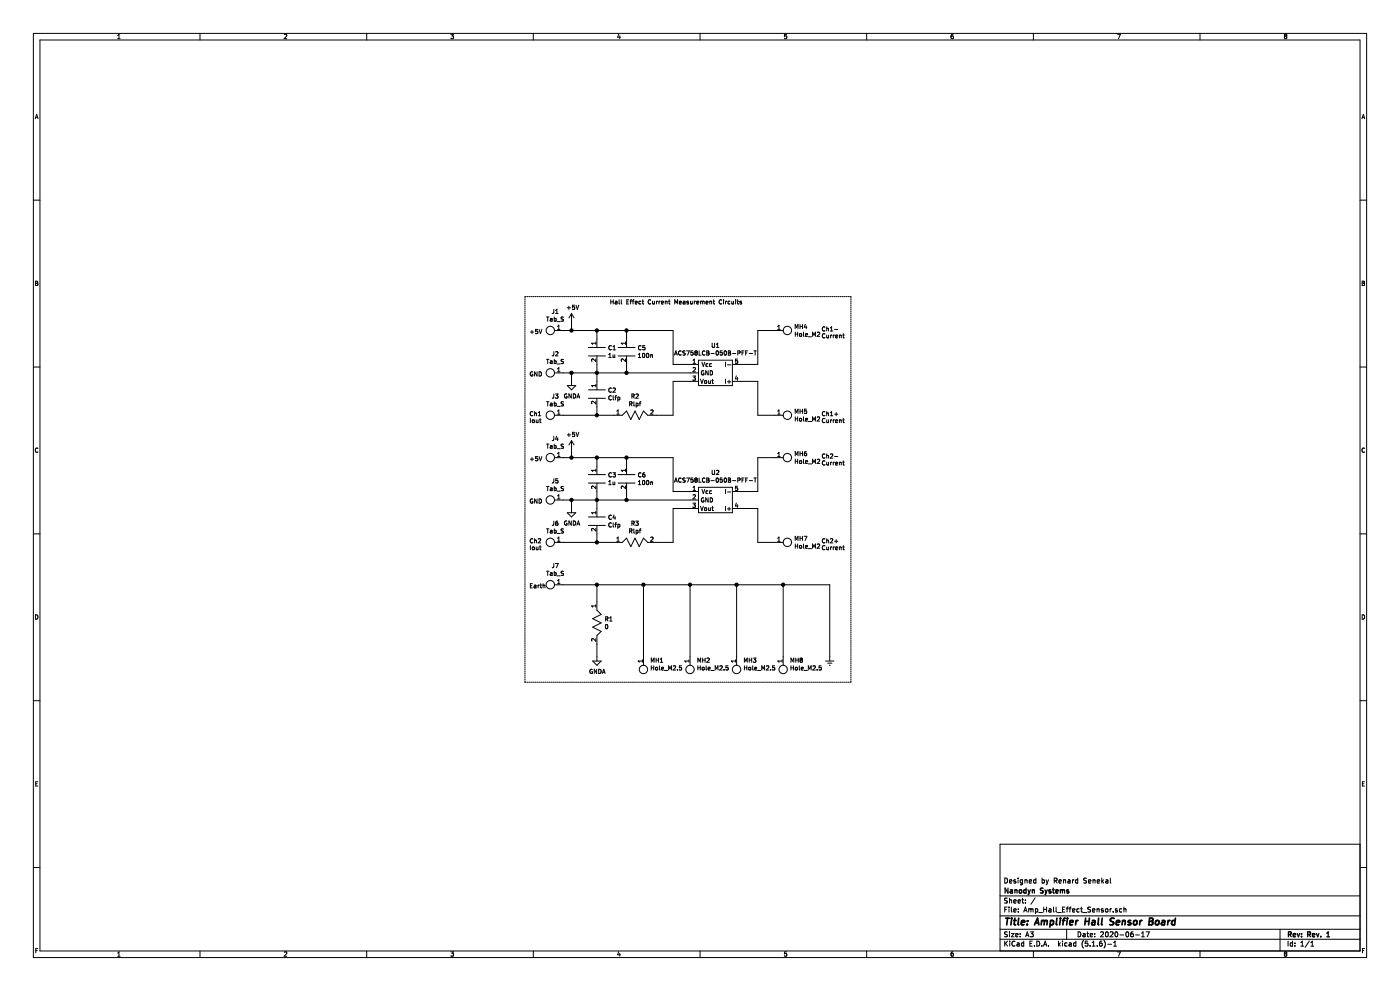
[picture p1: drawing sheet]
EESchema Schematic File Version 4
EELAYER 30 0
EELAYER END
$Descr A3 16535 11693
encoding utf-8
Sheet 1 1
Title "Amplifier Hall Sensor Board"
Date "2020-06-17"
Rev "Rev. 1"
Comp "Nanodyn Systems"
Comment1 "Designed by Renard Senekal"
Comment2 ""
Comment3 ""
Comment4 ""
$EndDescr
$Comp
L Amp_Hall_Effect_Sensor:ACS758LCB-050B-PFF-T U1
U 1 1
P 8450 4400
F 0 "U1" H 8450 4725 50  0000 C CNN
F 1 "ACS758LCB-050B-PFF-T" H 8450 4634 50  0000 C CNN
F 2 "Amp_Hall_Effect_Sensor:ACS758LCB-050B-PFF-T" H 8400 4300 50  0001 C CNN
F 3 "https://docs.rs-online.com/a0f2/0900766b80d885f6.pdf" H 8400 4300 50  0001 C CNN
	1    8450 4400
	1    0    0    -1  
$EndComp
$Comp
L Amp_Hall_Effect_Sensor:C0805 C1
U 1 1
P 7050 4150
F 0 "C1" V 7004 4278 50  0000 L CNN
F 1 "1u" V 7095 4278 50  0000 L CNN
F 2 "Amp_Hall_Effect_Sensor:C0805" H 7150 4100 50  0001 C CNN
F 3 "" H 7150 4100 50  0001 C CNN
	1    7050 4150
	0    1    1    0   
$EndComp
Wire Wire Line
	7050 4300 7050 4400
Wire Wire Line
	7050 4000 7050 3900
Wire Wire Line
	7950 3900 7950 4300
Wire Wire Line
	7950 4300 8150 4300
$Comp
L Amp_Hall_Effect_Sensor:R0805 R2
U 1 1
P 7500 4900
F 0 "R2" H 7500 5125 50  0000 C CNN
F 1 "Rlpf" H 7500 5034 50  0000 C CNN
F 2 "Amp_Hall_Effect_Sensor:R0805" H 7650 4800 50  0001 C CNN
F 3 "" H 7650 4800 50  0001 C CNN
	1    7500 4900
	1    0    0    -1  
$EndComp
Wire Wire Line
	8150 4500 7950 4500
Wire Wire Line
	7950 4500 7950 4900
Wire Wire Line
	7950 4900 7750 4900
Wire Wire Line
	7050 4900 7250 4900
$Comp
L Amp_Hall_Effect_Sensor:C0805 C5
U 1 1
P 7400 4150
F 0 "C5" V 7354 4278 50  0000 L CNN
F 1 "100n" V 7445 4278 50  0000 L CNN
F 2 "Amp_Hall_Effect_Sensor:C0805" H 7500 4100 50  0001 C CNN
F 3 "" H 7500 4100 50  0001 C CNN
	1    7400 4150
	0    1    1    0   
$EndComp
Wire Wire Line
	7050 4800 7050 4900
$Comp
L Amp_Hall_Effect_Sensor:C0805 C2
U 1 1
P 7050 4650
F 0 "C2" V 7004 4778 50  0000 L CNN
F 1 "Clfp" V 7095 4778 50  0000 L CNN
F 2 "Amp_Hall_Effect_Sensor:C0805" H 7150 4600 50  0001 C CNN
F 3 "" H 7150 4600 50  0001 C CNN
	1    7050 4650
	0    1    1    0   
$EndComp
Wire Wire Line
	7050 4400 7400 4400
Connection ~ 7050 4400
Wire Wire Line
	7050 4400 7050 4500
Wire Wire Line
	7050 3900 7400 3900
Wire Wire Line
	7400 4000 7400 3900
Connection ~ 7400 3900
Wire Wire Line
	7400 3900 7950 3900
Wire Wire Line
	7400 4300 7400 4400
Connection ~ 7400 4400
Wire Wire Line
	7400 4400 8150 4400
$Comp
L Amp_Hall_Effect_Sensor:Tab_S J1
U 1 1
P 6550 3900
F 0 "J1" H 6558 4125 50  0000 C CNN
F 1 "Tab_S" H 6558 4034 50  0000 C CNN
F 2 "Amp_Hall_Effect_Sensor:Tab_S" H 6550 3900 50  0001 C CNN
F 3 "https://za.rs-online.com/web/p/solder-tab-terminals/1177246/" H 6550 3900 50  0001 C CNN
	1    6550 3900
	1    0    0    -1  
$EndComp
Wire Wire Line
	6650 3900 6750 3900
Connection ~ 7050 3900
$Comp
L Amp_Hall_Effect_Sensor:Tab_S J2
U 1 1
P 6550 4400
F 0 "J2" H 6558 4625 50  0000 C CNN
F 1 "Tab_S" H 6558 4534 50  0000 C CNN
F 2 "Amp_Hall_Effect_Sensor:Tab_S" H 6550 4400 50  0001 C CNN
F 3 "https://za.rs-online.com/web/p/solder-tab-terminals/1177246/" H 6550 4400 50  0001 C CNN
	1    6550 4400
	1    0    0    -1  
$EndComp
Wire Wire Line
	7050 4400 6750 4400
$Comp
L Amp_Hall_Effect_Sensor:Tab_S J3
U 1 1
P 6550 4900
F 0 "J3" H 6558 5125 50  0000 C CNN
F 1 "Tab_S" H 6558 5034 50  0000 C CNN
F 2 "Amp_Hall_Effect_Sensor:Tab_S" H 6550 4900 50  0001 C CNN
F 3 "https://za.rs-online.com/web/p/solder-tab-terminals/1177246/" H 6550 4900 50  0001 C CNN
	1    6550 4900
	1    0    0    -1  
$EndComp
Wire Wire Line
	6650 4900 7050 4900
Connection ~ 7050 4900
$Comp
L Amp_Hall_Effect_Sensor:Hole_M2 MH4
U 1 1
P 9250 3900
F 0 "MH4" H 9122 3859 50  0000 R CNN
F 1 "Hole_M2" H 9122 3950 50  0000 R CNN
F 2 "Amp_Hall_Effect_Sensor:Hole_M2" H 9250 3900 50  0001 C CNN
F 3 "" H 9250 3900 50  0001 C CNN
	1    9250 3900
	-1   0    0    1   
$EndComp
Wire Wire Line
	9150 3900 8950 3900
Wire Wire Line
	8950 3900 8950 4300
Wire Wire Line
	8950 4300 8750 4300
$Comp
L Amp_Hall_Effect_Sensor:Hole_M2 MH5
U 1 1
P 9250 4900
F 0 "MH5" H 9122 4859 50  0000 R CNN
F 1 "Hole_M2" H 9122 4950 50  0000 R CNN
F 2 "Amp_Hall_Effect_Sensor:Hole_M2" H 9250 4900 50  0001 C CNN
F 3 "" H 9250 4900 50  0001 C CNN
	1    9250 4900
	-1   0    0    1   
$EndComp
Wire Wire Line
	8750 4500 8950 4500
Wire Wire Line
	8950 4500 8950 4900
Wire Wire Line
	8950 4900 9150 4900
$Comp
L Amp_Hall_Effect_Sensor:ACS758LCB-050B-PFF-T U2
U 1 1
P 8450 5900
F 0 "U2" H 8450 6225 50  0000 C CNN
F 1 "ACS758LCB-050B-PFF-T" H 8450 6134 50  0000 C CNN
F 2 "Amp_Hall_Effect_Sensor:ACS758LCB-050B-PFF-T" H 8400 5800 50  0001 C CNN
F 3 "https://docs.rs-online.com/a0f2/0900766b80d885f6.pdf" H 8400 5800 50  0001 C CNN
	1    8450 5900
	1    0    0    -1  
$EndComp
$Comp
L Amp_Hall_Effect_Sensor:C0805 C3
U 1 1
P 7050 5650
F 0 "C3" V 7004 5778 50  0000 L CNN
F 1 "1u" V 7095 5778 50  0000 L CNN
F 2 "Amp_Hall_Effect_Sensor:C0805" H 7150 5600 50  0001 C CNN
F 3 "" H 7150 5600 50  0001 C CNN
	1    7050 5650
	0    1    1    0   
$EndComp
Wire Wire Line
	7050 5800 7050 5900
Wire Wire Line
	7050 5500 7050 5400
Wire Wire Line
	7950 5400 7950 5800
Wire Wire Line
	7950 5800 8150 5800
$Comp
L Amp_Hall_Effect_Sensor:R0805 R3
U 1 1
P 7500 6400
F 0 "R3" H 7500 6625 50  0000 C CNN
F 1 "Rlpf" H 7500 6534 50  0000 C CNN
F 2 "Amp_Hall_Effect_Sensor:R0805" H 7650 6300 50  0001 C CNN
F 3 "" H 7650 6300 50  0001 C CNN
	1    7500 6400
	1    0    0    -1  
$EndComp
Wire Wire Line
	8150 6000 7950 6000
Wire Wire Line
	7950 6000 7950 6400
Wire Wire Line
	7950 6400 7750 6400
Wire Wire Line
	7050 6400 7250 6400
$Comp
L Amp_Hall_Effect_Sensor:C0805 C6
U 1 1
P 7400 5650
F 0 "C6" V 7354 5778 50  0000 L CNN
F 1 "100n" V 7445 5778 50  0000 L CNN
F 2 "Amp_Hall_Effect_Sensor:C0805" H 7500 5600 50  0001 C CNN
F 3 "" H 7500 5600 50  0001 C CNN
	1    7400 5650
	0    1    1    0   
$EndComp
Wire Wire Line
	7050 6300 7050 6400
$Comp
L Amp_Hall_Effect_Sensor:C0805 C4
U 1 1
P 7050 6150
F 0 "C4" V 7004 6278 50  0000 L CNN
F 1 "Clfp" V 7095 6278 50  0000 L CNN
F 2 "Amp_Hall_Effect_Sensor:C0805" H 7150 6100 50  0001 C CNN
F 3 "" H 7150 6100 50  0001 C CNN
	1    7050 6150
	0    1    1    0   
$EndComp
Wire Wire Line
	7050 5900 7400 5900
Connection ~ 7050 5900
Wire Wire Line
	7050 5900 7050 6000
Wire Wire Line
	7050 5400 7400 5400
Wire Wire Line
	7400 5500 7400 5400
Connection ~ 7400 5400
Wire Wire Line
	7400 5400 7950 5400
Wire Wire Line
	7400 5800 7400 5900
Connection ~ 7400 5900
Wire Wire Line
	7400 5900 8150 5900
$Comp
L Amp_Hall_Effect_Sensor:Tab_S J4
U 1 1
P 6550 5400
F 0 "J4" H 6558 5625 50  0000 C CNN
F 1 "Tab_S" H 6558 5534 50  0000 C CNN
F 2 "Amp_Hall_Effect_Sensor:Tab_S" H 6550 5400 50  0001 C CNN
F 3 "https://za.rs-online.com/web/p/solder-tab-terminals/1177246/" H 6550 5400 50  0001 C CNN
	1    6550 5400
	1    0    0    -1  
$EndComp
Wire Wire Line
	6650 5400 6750 5400
Connection ~ 7050 5400
$Comp
L Amp_Hall_Effect_Sensor:Tab_S J5
U 1 1
P 6550 5900
F 0 "J5" H 6558 6125 50  0000 C CNN
F 1 "Tab_S" H 6558 6034 50  0000 C CNN
F 2 "Amp_Hall_Effect_Sensor:Tab_S" H 6550 5900 50  0001 C CNN
F 3 "https://za.rs-online.com/web/p/solder-tab-terminals/1177246/" H 6550 5900 50  0001 C CNN
	1    6550 5900
	1    0    0    -1  
$EndComp
Wire Wire Line
	7050 5900 6750 5900
$Comp
L Amp_Hall_Effect_Sensor:Tab_S J6
U 1 1
P 6550 6400
F 0 "J6" H 6558 6625 50  0000 C CNN
F 1 "Tab_S" H 6558 6534 50  0000 C CNN
F 2 "Amp_Hall_Effect_Sensor:Tab_S" H 6550 6400 50  0001 C CNN
F 3 "https://za.rs-online.com/web/p/solder-tab-terminals/1177246/" H 6550 6400 50  0001 C CNN
	1    6550 6400
	1    0    0    -1  
$EndComp
Wire Wire Line
	6650 6400 7050 6400
Connection ~ 7050 6400
$Comp
L Amp_Hall_Effect_Sensor:Hole_M2 MH6
U 1 1
P 9250 5400
F 0 "MH6" H 9122 5359 50  0000 R CNN
F 1 "Hole_M2" H 9122 5450 50  0000 R CNN
F 2 "Amp_Hall_Effect_Sensor:Hole_M2" H 9250 5400 50  0001 C CNN
F 3 "" H 9250 5400 50  0001 C CNN
	1    9250 5400
	-1   0    0    1   
$EndComp
Wire Wire Line
	9150 5400 8950 5400
Wire Wire Line
	8950 5400 8950 5800
Wire Wire Line
	8950 5800 8750 5800
$Comp
L Amp_Hall_Effect_Sensor:Hole_M2 MH7
U 1 1
P 9250 6400
F 0 "MH7" H 9122 6359 50  0000 R CNN
F 1 "Hole_M2" H 9122 6450 50  0000 R CNN
F 2 "Amp_Hall_Effect_Sensor:Hole_M2" H 9250 6400 50  0001 C CNN
F 3 "" H 9250 6400 50  0001 C CNN
	1    9250 6400
	-1   0    0    1   
$EndComp
Wire Wire Line
	8750 6000 8950 6000
Wire Wire Line
	8950 6000 8950 6400
Wire Wire Line
	8950 6400 9150 6400
$Comp
L Amp_Hall_Effect_Sensor:Hole_M2.5 MH1
U 1 1
P 7600 7850
F 0 "MH1" V 7654 7772 50  0000 R CNN
F 1 "Hole_M2.5" V 7563 7772 50  0000 R CNN
F 2 "Amp_Hall_Effect_Sensor:Hole_M2.5" H 7600 7850 50  0001 C CNN
F 3 "" H 7600 7850 50  0001 C CNN
	1    7600 7850
	0    -1   -1   0   
$EndComp
$Comp
L Amp_Hall_Effect_Sensor:Hole_M2.5 MH2
U 1 1
P 8150 7850
F 0 "MH2" V 8204 7772 50  0000 R CNN
F 1 "Hole_M2.5" V 8113 7772 50  0000 R CNN
F 2 "Amp_Hall_Effect_Sensor:Hole_M2.5" H 8150 7850 50  0001 C CNN
F 3 "" H 8150 7850 50  0001 C CNN
	1    8150 7850
	0    -1   -1   0   
$EndComp
$Comp
L Amp_Hall_Effect_Sensor:Hole_M2.5 MH3
U 1 1
P 8700 7850
F 0 "MH3" V 8754 7772 50  0000 R CNN
F 1 "Hole_M2.5" V 8663 7772 50  0000 R CNN
F 2 "Amp_Hall_Effect_Sensor:Hole_M2.5" H 8700 7850 50  0001 C CNN
F 3 "" H 8700 7850 50  0001 C CNN
	1    8700 7850
	0    -1   -1   0   
$EndComp
$Comp
L Amp_Hall_Effect_Sensor:Hole_M2.5 MH8
U 1 1
P 9250 7850
F 0 "MH8" V 9304 7772 50  0000 R CNN
F 1 "Hole_M2.5" V 9213 7772 50  0000 R CNN
F 2 "Amp_Hall_Effect_Sensor:Hole_M2.5" H 9250 7850 50  0001 C CNN
F 3 "" H 9250 7850 50  0001 C CNN
	1    9250 7850
	0    -1   -1   0   
$EndComp
$Comp
L power:+5V #PWR01
U 1 1
P 6750 3800
F 0 "#PWR01" H 6750 3650 50  0001 C CNN
F 1 "+5V" H 6765 3973 50  0000 C CNN
F 2 "" H 6750 3800 50  0001 C CNN
F 3 "" H 6750 3800 50  0001 C CNN
	1    6750 3800
	1    0    0    -1  
$EndComp
$Comp
L power:GNDA #PWR02
U 1 1
P 6750 4500
F 0 "#PWR02" H 6750 4250 50  0001 C CNN
F 1 "GNDA" H 6755 4327 50  0000 C CNN
F 2 "" H 6750 4500 50  0001 C CNN
F 3 "" H 6750 4500 50  0001 C CNN
	1    6750 4500
	1    0    0    -1  
$EndComp
Wire Wire Line
	6750 3800 6750 3900
Connection ~ 6750 3900
Wire Wire Line
	6750 3900 7050 3900
Wire Wire Line
	6750 4500 6750 4400
Connection ~ 6750 4400
Wire Wire Line
	6750 4400 6650 4400
$Comp
L power:+5V #PWR03
U 1 1
P 6750 5300
F 0 "#PWR03" H 6750 5150 50  0001 C CNN
F 1 "+5V" H 6765 5473 50  0000 C CNN
F 2 "" H 6750 5300 50  0001 C CNN
F 3 "" H 6750 5300 50  0001 C CNN
	1    6750 5300
	1    0    0    -1  
$EndComp
$Comp
L power:GNDA #PWR04
U 1 1
P 6750 6000
F 0 "#PWR04" H 6750 5750 50  0001 C CNN
F 1 "GNDA" H 6755 5827 50  0000 C CNN
F 2 "" H 6750 6000 50  0001 C CNN
F 3 "" H 6750 6000 50  0001 C CNN
	1    6750 6000
	1    0    0    -1  
$EndComp
Wire Wire Line
	6750 5300 6750 5400
Connection ~ 6750 5400
Wire Wire Line
	6750 5400 7050 5400
Wire Wire Line
	6750 6000 6750 5900
Connection ~ 6750 5900
Wire Wire Line
	6750 5900 6650 5900
$Comp
L Amp_Hall_Effect_Sensor:Tab_S J7
U 1 1
P 6550 6900
F 0 "J7" H 6558 7125 50  0000 C CNN
F 1 "Tab_S" H 6558 7034 50  0000 C CNN
F 2 "Amp_Hall_Effect_Sensor:Tab_S" H 6550 6900 50  0001 C CNN
F 3 "https://za.rs-online.com/web/p/solder-tab-terminals/1177246/" H 6550 6900 50  0001 C CNN
	1    6550 6900
	1    0    0    -1  
$EndComp
Wire Wire Line
	7600 6900 7600 7750
Wire Wire Line
	7600 6900 8150 6900
Wire Wire Line
	8150 6900 8150 7750
Connection ~ 7600 6900
Wire Wire Line
	8150 6900 8700 6900
Wire Wire Line
	8700 6900 8700 7750
Connection ~ 8150 6900
Wire Wire Line
	8700 6900 9250 6900
Wire Wire Line
	9250 6900 9250 7750
Connection ~ 8700 6900
$Comp
L power:GNDA #PWR05
U 1 1
P 7050 7750
F 0 "#PWR05" H 7050 7500 50  0001 C CNN
F 1 "GNDA" H 7055 7577 50  0000 C CNN
F 2 "" H 7050 7750 50  0001 C CNN
F 3 "" H 7050 7750 50  0001 C CNN
	1    7050 7750
	1    0    0    -1  
$EndComp
Wire Wire Line
	6650 6900 7050 6900
$Comp
L Amp_Hall_Effect_Sensor:R0805 R1
U 1 1
P 7050 7350
F 0 "R1" V 7004 7438 50  0000 L CNN
F 1 "0" V 7095 7438 50  0000 L CNN
F 2 "Amp_Hall_Effect_Sensor:R0805" H 7200 7250 50  0001 C CNN
F 3 "" H 7200 7250 50  0001 C CNN
	1    7050 7350
	0    1    1    0   
$EndComp
Wire Wire Line
	7050 7100 7050 6900
Connection ~ 7050 6900
Wire Wire Line
	7050 6900 7600 6900
Wire Wire Line
	7050 7600 7050 7750
Text Notes 6250 3950 0    50   ~ 0
+5V
Text Notes 6250 4450 0    50   ~ 0
GND
Text Notes 6250 5000 0    50   ~ 0
Ch1\nIout
Text Notes 6250 5450 0    50   ~ 0
+5V
Text Notes 6250 5950 0    50   ~ 0
GND
Text Notes 6250 6500 0    50   ~ 0
Ch2\nIout
Text Notes 9700 5000 0    50   ~ 0
Ch1+\nCurrent
Text Notes 9700 4000 0    50   ~ 0
Ch1-\nCurrent
Text Notes 9700 5500 0    50   ~ 0
Ch2-\nCurrent
Text Notes 9700 6500 0    50   ~ 0
Ch2+\nCurrent
Text Notes 6250 6950 0    50   ~ 0
Earth
Text Notes 7200 3600 0    50   ~ 0
Hall Effect Current Measurement Circuits
Wire Notes Line
	6200 3500 10050 3500
Wire Notes Line
	10050 3500 10050 8050
Wire Notes Line
	10050 8050 6200 8050
Wire Notes Line
	6200 8050 6200 3500
$Comp
L power:Earth #PWR?
U 1 1
P 9800 7750
F 0 "#PWR?" H 9800 7500 50  0001 C CNN
F 1 "Earth" H 9800 7600 50  0001 C CNN
F 2 "" H 9800 7750 50  0001 C CNN
F 3 "~" H 9800 7750 50  0001 C CNN
	1    9800 7750
	1    0    0    -1  
$EndComp
Wire Wire Line
	9250 6900 9800 6900
Wire Wire Line
	9800 6900 9800 7750
Connection ~ 9250 6900
$EndSCHEMATC
